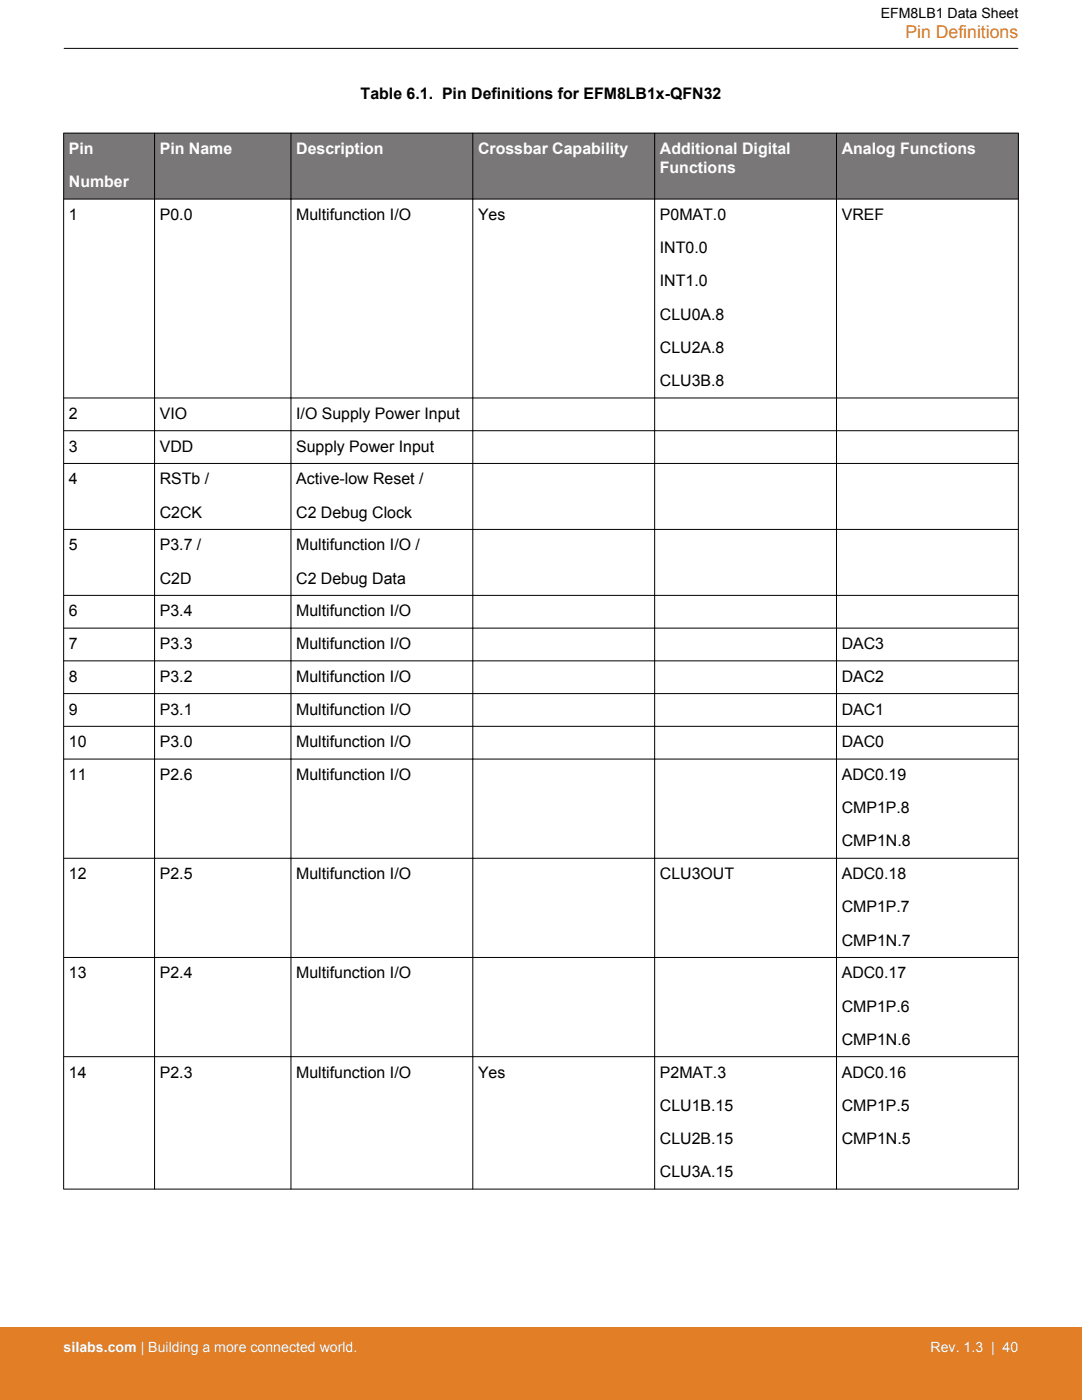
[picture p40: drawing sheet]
<svg xmlns="http://www.w3.org/2000/svg" width="216mm" height="279mm" viewBox="0 0 216 279" stroke-linecap="round" stroke-linejoin="round" font-family="sans-serif">
<defs><g id="words">
<text font-size="3.5" fill="#e27f26" x="180.7" y="7.5">Pin Definitions</text>
<g font-size="3.2">
<text x="72" y="19.8">Table 6.1. Pin Definitions for EFM8LB1x-QFN32</text>
<text x="13.7" y="43.9">1</text>
<text x="31.9" y="43.9">P0.0</text>
<text x="59.1" y="43.9">Multifunction I/O</text>
<text x="95.4" y="43.9">Yes</text>
<text x="131.7" y="43.9">P0MAT.0</text>
<text x="168" y="43.9">VREF</text>
<text x="131.7" y="50.5">INT0.0</text>
<text x="131.7" y="57.2">INT1.0</text>
<text x="131.7" y="63.8">CLU0A.8</text>
<text x="131.7" y="70.4">CLU2A.8</text>
<text x="131.7" y="77.1">CLU3B.8</text>
<text x="13.7" y="83.6">2</text>
<text x="31.9" y="83.6">VIO</text>
<text x="59.1" y="83.6">I/O Supply Power Input</text>
<text x="13.7" y="90.1">3</text>
<text x="31.9" y="90.1">VDD</text>
<text x="59.1" y="90.1">Supply Power Input</text>
<text x="13.7" y="96.7">4</text>
<text x="31.9" y="96.7">RSTb /</text>
<text x="59.1" y="96.7">Active-low Reset /</text>
<text x="31.9" y="103.3">C2CK</text>
<text x="59.1" y="103.3">C2 Debug Clock</text>
<text x="13.7" y="109.8">5</text>
<text x="31.9" y="109.8">P3.7 /</text>
<text x="59.1" y="109.8">Multifunction I/O /</text>
<text x="31.9" y="116.5">C2D</text>
<text x="59.1" y="116.5">C2 Debug Data</text>
<text x="13.7" y="123">6</text>
<text x="31.9" y="123">P3.4</text>
<text x="59.1" y="123">Multifunction I/O</text>
<text x="13.7" y="129.5">7</text>
<text x="31.9" y="129.5">P3.3</text>
<text x="59.1" y="129.5">Multifunction I/O</text>
<text x="168" y="129.5">DAC3</text>
<text x="13.7" y="136.1">8</text>
<text x="31.9" y="136.1">P3.2</text>
<text x="59.1" y="136.1">Multifunction I/O</text>
<text x="168" y="136.1">DAC2</text>
<text x="13.7" y="142.6">9</text>
<text x="31.9" y="142.6">P3.1</text>
<text x="59.1" y="142.6">Multifunction I/O</text>
<text x="168" y="142.6">DAC1</text>
<text x="13.7" y="149.1">10</text>
<text x="31.9" y="149.1">P3.0</text>
<text x="59.1" y="149.1">Multifunction I/O</text>
<text x="168" y="149.1">DAC0</text>
<text x="13.7" y="155.7">11</text>
<text x="31.9" y="155.7">P2.6</text>
<text x="59.1" y="155.7">Multifunction I/O</text>
<text x="168" y="155.7">ADC0.19</text>
<text x="168" y="162.3">CMP1P.8</text>
<text x="168" y="168.9">CMP1N.8</text>
<text x="13.7" y="175.5">12</text>
<text x="31.9" y="175.5">P2.5</text>
<text x="59.1" y="175.5">Multifunction I/O</text>
<text x="131.7" y="175.5">CLU3OUT</text>
<text x="168" y="175.5">ADC0.18</text>
<text x="168" y="182.1">CMP1P.7</text>
<text x="168" y="188.7">CMP1N.7</text>
<text x="13.7" y="195.3">13</text>
<text x="31.9" y="195.3">P2.4</text>
<text x="59.1" y="195.3">Multifunction I/O</text>
<text x="168" y="195.3">ADC0.17</text>
<text x="168" y="201.9">CMP1P.6</text>
<text x="168" y="208.5">CMP1N.6</text>
<text x="13.7" y="215.1">14</text>
<text x="31.9" y="215.1">P2.3</text>
<text x="59.1" y="215.1">Multifunction I/O</text>
<text x="95.4" y="215.1">Yes</text>
<text x="131.7" y="215.1">P2MAT.3</text>
<text x="168" y="215.1">ADC0.16</text>
<text x="131.7" y="221.7">CLU1B.15</text>
<text x="168" y="221.7">CMP1P.5</text>
<text x="131.7" y="228.3">CLU2B.15</text>
<text x="168" y="228.3">CMP1N.5</text>
<text x="131.7" y="235">CLU3A.15</text>
</g>
<g font-size="3.2" fill="#fff">
<text x="13.7" y="30.7">Pin</text>
<text x="31.9" y="30.7">Pin Name</text>
<text x="59.1" y="30.7">Description</text>
<text x="95.4" y="30.7">Crossbar Capability</text>
<text x="131.7" y="30.7">Additional Digital</text>
<text x="131.7" y="34.6">Functions</text>
<text x="168" y="30.7">Analog Functions</text>
<text x="13.7" y="37.4">Number</text>
</g>
<text font-size="2.8" x="175.7" y="3.5">EFM8LB1 Data Sheet</text>
<g font-size="2.8" fill="#fff">
<text x="12.7" y="269.9">silabs.com | Building a more connected world.</text>
<text x="185.7" y="269.9">Rev. 1.3 | 40</text>
</g>
</g></defs>
<g fill="#797777">
<path d="M12.7 26.6h190.5v13.1h-190.5z" fill-rule="evenodd"/>
<path d="M12.7 26.6h190.5v13.1h-190.5z" fill-rule="evenodd"/>
</g>
<g fill="none" stroke="#000" stroke-width=".2">
<path d="M12.7 9.7h190.5M12.7 26.6h190.5M12.7 39.7h190.5M12.7 26.5v210.9M30.8 26.5v210.9M58.1 26.5v210.9M94.3 26.5v210.9M130.6 26.5v210.9M166.9 26.5v210.9M203.2 26.5v210.9M12.7 79.4h190.5M12.7 86h190.5"/>
<path d="M12.7 92.5h190.5M12.7 105.7h190.5M12.7 118.8h190.5M12.7 125.4h190.5M12.7 131.9h190.5M12.7 138.4h190.5M12.7 145h190.5M12.7 151.5h190.5M12.7 171.3h190.5M12.7 191.1h190.5M12.7 210.9h190.5M12.7 237.3h190.5"/>
</g>
<path d="M0 264.9h215.9v14.5h-215.9z" fill="#e27f26"/>
<use href="#words"/>
</svg>
